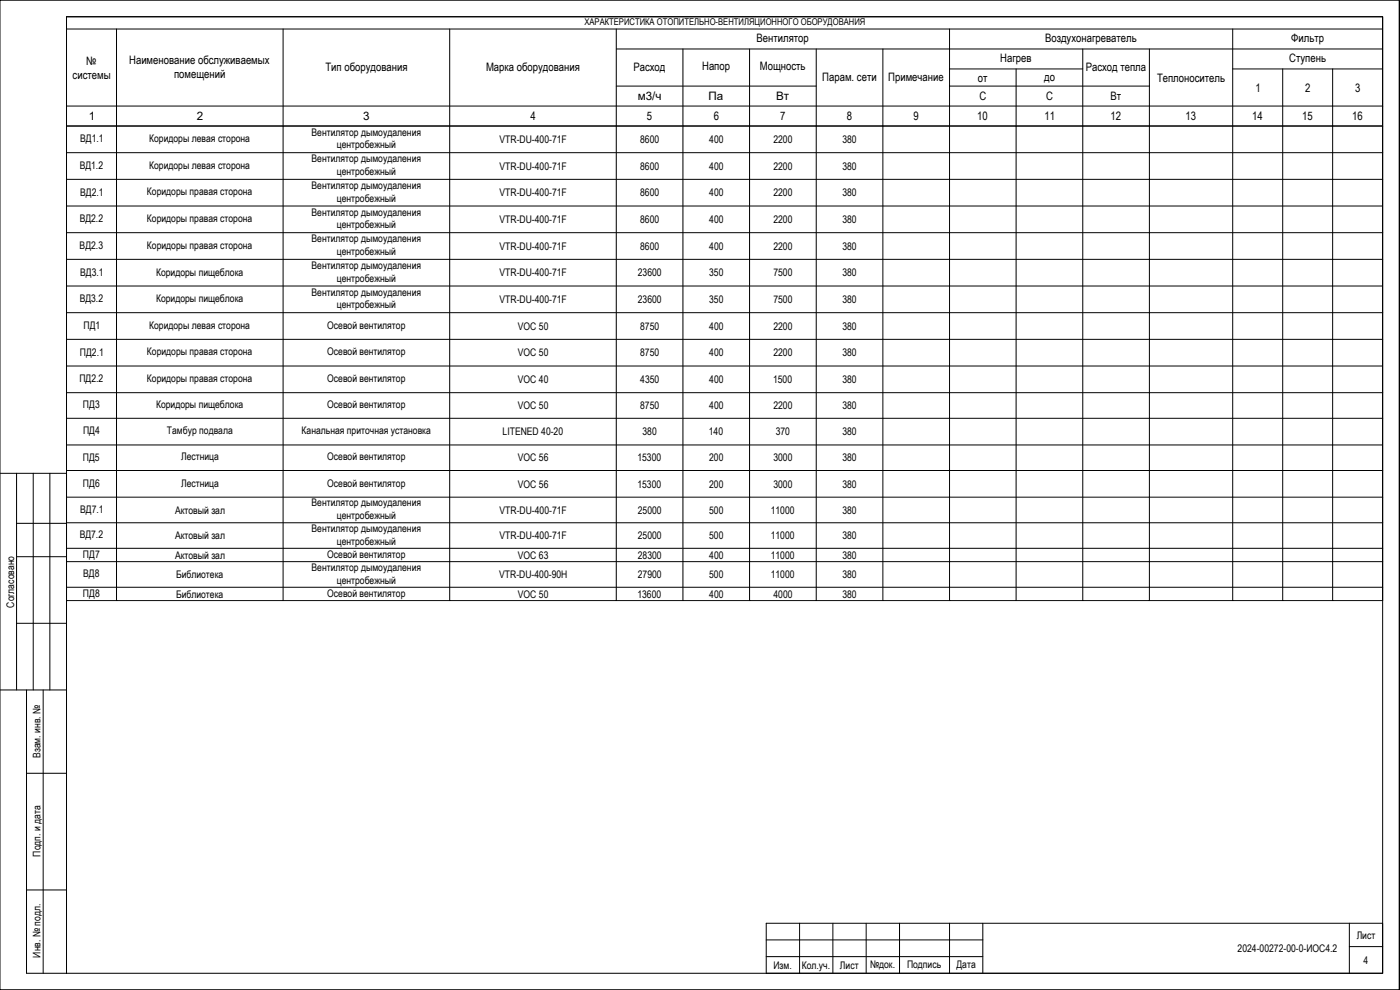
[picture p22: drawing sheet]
<svg xmlns="http://www.w3.org/2000/svg" width="420mm" height="297mm" viewBox="0 0 420 297" stroke-linecap="round" stroke-linejoin="round" font-family="sans-serif">
<defs><g id="words">
<g font-size="3.5">
<text x="227.1" y="12.6">Вентилятор</text>
<text x="313.6" y="12.6">Воздухонагреватель</text>
<text x="387.5" y="12.6">Фильтр</text>
<text x="21.8" y="23.6">системы</text>
<text x="25.9" y="19.4">№</text>
<text x="38.8" y="19.1">Наименование обслуживаемых</text>
<text x="52.2" y="23.3">помещений</text>
<text x="97.7" y="21.2">Тип оборудования</text>
<text x="145.9" y="21.2">Марка оборудования</text>
<text x="190.1" y="21.3">Расход</text>
<text x="210.7" y="21.2">Напор</text>
<text x="228" y="21.2">Мощность</text>
<text x="300.2" y="18.6">Нагрев</text>
<text x="325.8" y="21.3">Расход тепла</text>
<text x="386.9" y="18.6">Ступень</text>
<text x="246.8" y="24.2">Парам. сети</text>
<text x="266.6" y="24.2">Примечание</text>
<text x="293.5" y="24.5">от</text>
<text x="313.4" y="24.2">до</text>
<text x="347.2" y="24.5">Теплоноситель</text>
<text x="376.8" y="27.5">1</text>
<text x="391.7" y="27.5">2</text>
<text x="406.7" y="27.5">3</text>
<text x="191.4" y="30.1">м3/ч</text>
<text x="212.7" y="30">Па</text>
<text x="232.9" y="30.1">Вт</text>
<text x="293.9" y="30.1">С</text>
<text x="313.9" y="30.1">С</text>
<text x="333.3" y="30.1">Вт</text>
<text x="26.6" y="36.1">1</text>
<text x="59" y="36.1">2</text>
<text x="109" y="36.1">3</text>
<text x="159.2" y="36.1">4</text>
<text x="194.2" y="36.1">5</text>
<text x="214.2" y="36.1">6</text>
<text x="234.2" y="36.1">7</text>
<text x="254.2" y="36.1">8</text>
<text x="274.2" y="36.1">9</text>
<text x="293.3" y="36.1">10</text>
<text x="313.5" y="36.1">11</text>
<text x="333.3" y="36.1">12</text>
<text x="355.8" y="36.1">13</text>
<text x="375.8" y="36.1">14</text>
<text x="390.8" y="36.1">15</text>
<text x="405.8" y="36.1">16</text>
</g>
<g font-size="3.1">
<text x="93.5" y="40.7">Вентилятор дымоудаления</text>
<text x="24.1" y="42.7">ВД1.1</text>
<text x="44.8" y="42.6">Коридоры левая сторона</text>
<text x="101.1" y="44.5">центробежный</text>
<text x="149.9" y="42.9">VTR-DU-400-71F</text>
<text x="192.1" y="42.9">8600</text>
<text x="212.9" y="42.9">400</text>
<text x="232.1" y="42.9">2200</text>
<text x="252.8" y="42.9">380</text>
<text x="23.9" y="50.7">ВД1.2</text>
<text x="44.8" y="50.6">Коридоры левая сторона</text>
<text x="93.5" y="48.7">Вентилятор дымоудаления</text>
<text x="101.1" y="52.5">центробежный</text>
<text x="149.9" y="50.9">VTR-DU-400-71F</text>
<text x="192.1" y="50.9">8600</text>
<text x="212.9" y="50.9">400</text>
<text x="232.1" y="50.9">2200</text>
<text x="252.8" y="50.9">380</text>
<text x="24.1" y="58.7">ВД2.1</text>
<text x="44.1" y="58.6">Коридоры правая сторона</text>
<text x="93.5" y="56.7">Вентилятор дымоудаления</text>
<text x="149.9" y="58.9">VTR-DU-400-71F</text>
<text x="192.1" y="58.9">8600</text>
<text x="212.9" y="58.9">400</text>
<text x="232.1" y="58.9">2200</text>
<text x="252.8" y="58.9">380</text>
<text x="93.5" y="64.7">Вентилятор дымоудаления</text>
<text x="101.1" y="60.5">центробежный</text>
<text x="23.9" y="66.7">ВД2.2</text>
<text x="44.1" y="66.6">Коридоры правая сторона</text>
<text x="101.1" y="68.5">центробежный</text>
<text x="149.9" y="66.9">VTR-DU-400-71F</text>
<text x="192.1" y="66.9">8600</text>
<text x="212.9" y="66.9">400</text>
<text x="232.1" y="66.9">2200</text>
<text x="252.8" y="66.9">380</text>
<text x="23.9" y="74.7">ВД2.3</text>
<text x="44.1" y="74.6">Коридоры правая сторона</text>
<text x="93.5" y="72.7">Вентилятор дымоудаления</text>
<text x="101.1" y="76.5">центробежный</text>
<text x="149.9" y="74.9">VTR-DU-400-71F</text>
<text x="192.1" y="74.9">8600</text>
<text x="212.9" y="74.9">400</text>
<text x="232.1" y="74.9">2200</text>
<text x="252.8" y="74.9">380</text>
<text x="24.1" y="82.7">ВД3.1</text>
<text x="46.8" y="82.7">Коридоры пищеблока</text>
<text x="93.5" y="80.7">Вентилятор дымоудаления</text>
<text x="149.9" y="82.9">VTR-DU-400-71F</text>
<text x="191.4" y="82.9">23600</text>
<text x="212.8" y="82.9">350</text>
<text x="232.1" y="82.9">7500</text>
<text x="252.8" y="82.9">380</text>
<text x="93.5" y="88.7">Вентилятор дымоудаления</text>
<text x="101.1" y="84.5">центробежный</text>
<text x="23.9" y="90.7">ВД3.2</text>
<text x="46.8" y="90.7">Коридоры пищеблока</text>
<text x="101.1" y="92.5">центробежный</text>
<text x="149.9" y="90.9">VTR-DU-400-71F</text>
<text x="191.4" y="90.9">23600</text>
<text x="212.8" y="90.9">350</text>
<text x="232.1" y="90.9">7500</text>
<text x="252.8" y="90.9">380</text>
<text x="25.1" y="98.7">ПД1</text>
<text x="44.8" y="98.6">Коридоры левая сторона</text>
<text x="98.2" y="98.6">Осевой вентилятор</text>
<text x="155.4" y="98.9">VOC 50</text>
<text x="192.1" y="98.9">8750</text>
<text x="212.9" y="98.9">400</text>
<text x="232.1" y="98.9">2200</text>
<text x="252.8" y="98.9">380</text>
<text x="24" y="106.7">ПД2.1</text>
<text x="44.1" y="106.6">Коридоры правая сторона</text>
<text x="98.2" y="106.6">Осевой вентилятор</text>
<text x="155.4" y="106.9">VOC 50</text>
<text x="192.1" y="106.9">8750</text>
<text x="212.9" y="106.9">400</text>
<text x="232.1" y="106.9">2200</text>
<text x="252.8" y="106.9">380</text>
<text x="23.8" y="114.7">ПД2.2</text>
<text x="44.1" y="114.6">Коридоры правая сторона</text>
<text x="98.2" y="114.6">Осевой вентилятор</text>
<text x="155.4" y="114.9">VOC 40</text>
<text x="192.2" y="114.9">4350</text>
<text x="212.9" y="114.9">400</text>
<text x="232" y="114.9">1500</text>
<text x="252.8" y="114.9">380</text>
<text x="24.9" y="122.5">ПД3</text>
<text x="46.8" y="122.5">Коридоры пищеблока</text>
<text x="98.2" y="122.5">Осевой вентилятор</text>
<text x="155.4" y="122.8">VOC 50</text>
<text x="192.1" y="122.8">8750</text>
<text x="212.9" y="122.8">400</text>
<text x="232.1" y="122.8">2200</text>
<text x="252.8" y="122.8">380</text>
<text x="24.9" y="130.4">ПД4</text>
<text x="50.1" y="130.3">Тамбур подвала</text>
<text x="90.5" y="130.3">Канальная приточная установка</text>
<text x="150.8" y="130.6">LITENED 40-20</text>
<text x="192.8" y="130.6">380</text>
<text x="212.7" y="130.6">140</text>
<text x="232.8" y="130.6">370</text>
<text x="252.8" y="130.6">380</text>
<text x="24.9" y="138.2">ПД5</text>
<text x="54.3" y="138.1">Лестница</text>
<text x="98.2" y="138.2">Осевой вентилятор</text>
<text x="155.4" y="138.5">VOC 56</text>
<text x="191.3" y="138.4">15300</text>
<text x="212.8" y="138.4">200</text>
<text x="232.1" y="138.4">3000</text>
<text x="252.8" y="138.4">380</text>
<text x="24.9" y="146">ПД6</text>
<text x="54.3" y="146">Лестница</text>
<text x="98.2" y="146">Осевой вентилятор</text>
<text x="155.4" y="146.3">VOC 56</text>
<text x="191.3" y="146.3">15300</text>
<text x="212.8" y="146.3">200</text>
<text x="232.1" y="146.3">3000</text>
<text x="252.8" y="146.3">380</text>
<text x="24.1" y="153.9">ВД7.1</text>
<text x="52.5" y="154.1">Актовый зал</text>
<text x="93.5" y="151.9">Вентилятор дымоудаления</text>
<text x="101.1" y="155.7">центробежный</text>
<text x="149.9" y="154.1">VTR-DU-400-71F</text>
<text x="191.4" y="154.1">25000</text>
<text x="212.8" y="154.1">500</text>
<text x="231.3" y="154.1">11000</text>
<text x="252.8" y="154.1">380</text>
<text x="23.9" y="161.6">ВД7.2</text>
<text x="52.5" y="161.8">Актовый зал</text>
<text x="93.5" y="159.6">Вентилятор дымоудаления</text>
<text x="149.9" y="161.8">VTR-DU-400-71F</text>
<text x="191.4" y="161.8">25000</text>
<text x="212.8" y="161.8">500</text>
<text x="231.3" y="161.8">11000</text>
<text x="252.8" y="161.8">380</text>
<text x="24.9" y="167.4">ПД7</text>
<text x="52.5" y="167.6">Актовый зал</text>
<text x="98.2" y="167.4">Осевой вентилятор</text>
<text x="101.1" y="163.4">центробежный</text>
<text x="155.4" y="167.6">VOC 63</text>
<text x="191.4" y="167.6">28300</text>
<text x="212.9" y="167.6">400</text>
<text x="231.3" y="167.6">11000</text>
<text x="252.8" y="167.6">380</text>
<text x="25" y="173.2">ВД8</text>
<text x="52.8" y="173.5">Библиотека</text>
<text x="93.5" y="171.3">Вентилятор дымоудаления</text>
<text x="149.8" y="173.5">VTR-DU-400-90H</text>
<text x="191.4" y="173.5">27900</text>
<text x="212.8" y="173.5">500</text>
<text x="231.3" y="173.5">11000</text>
<text x="252.8" y="173.5">380</text>
<text x="24.9" y="179.1">ПД8</text>
<text x="52.8" y="179.3">Библиотека</text>
<text x="98.2" y="179">Осевой вентилятор</text>
<text x="101.1" y="175.1">центробежный</text>
<text x="155.4" y="179.3">VOC 50</text>
<text x="191.3" y="179.3">13600</text>
<text x="212.9" y="179.3">400</text>
<text x="232.1" y="179.3">4000</text>
<text x="252.8" y="179.3">380</text>
<text x="4.2" y="182.3" transform="rotate(-90 4.2 182.3)">Согласовано</text>
<text x="12.2" y="227.5" transform="rotate(-90 12.2 227.5)">Взам. инв. №</text>
<text x="12.2" y="257" transform="rotate(-90 12.2 257)">Подп. и дата</text>
<text x="407.2" y="281.6">Лист</text>
<text x="12.2" y="287.3" transform="rotate(-90 12.2 287.3)">Инв. № подл.</text>
<text x="371.4" y="285.6">2024-00272-00-0-ИОС4.2</text>
<text x="232.1" y="290.6">Изм.</text>
<text x="240.6" y="290.6">Кол.уч.</text>
<text x="252.1" y="290.6">Лист</text>
<text x="261.1" y="290.4">№док.</text>
<text x="272.2" y="290.4">Подпись</text>
<text x="287.1" y="290.4">Дата</text>
<text x="409.2" y="289.1">4</text>
</g>
<text font-size="2.8" x="175.4" y="7.6">ХАРАКТЕРИСТИКА ОТОПИТЕЛЬНО-ВЕНТИЛЯЦИОННОГО ОБОРУДОВАНИЯ</text>
</g></defs>
<!-- layer: 0 -->
<g fill="none" stroke="#000" stroke-width=".3">
<path d="M0 .1h420v296.9h-420zM20 5h395v175.2h-395v-142.4h395h-395zM20 5h395v287h-395zM20 8.7h395M35 8.7v171.5M85 8.7v171.5M135 8.7v171.5M185 8.7v171.5M185 14.7h230M205 14.7v165.5M225 14.7v165.5M245 14.7v165.5"/>
<path d="M265 14.7v165.5M285 8.7v171.5M325 14.7v165.5M345 14.7v165.5M370 8.7v171.5M419.9 .1v296.9h-419.9M20 31.8h395M185 25.8h60M285 20.7h40M285 25.8h60M304.9 20.7v159.5M370 20.7h45"/>
<path d="M385 20.7v159.5M399.9 20.7v159.5M20 45.8h395M20 53.8h395M20 61.8h395M20 69.8h395M20 77.8h395M20 85.8h395M20 93.8h395M20 101.8h395M20 109.8h395M20 117.8h395"/>
<path d="M20 125.5h395M20 133.5h395M20 141.2h395M20 149.2h395M20 156.9h395M20 164.5h395M20 168.5h395M20 176.2h395"/>
</g>
<g fill="none" stroke="#000" stroke-width=".3">
<path d="M0 142h20v150h-12v-85M5 142v65M5 157h15M10 142v65M15 142v65M5 167h15M5 187h15M0 207h20M13 207v85M8 232h12M8 267h12M230 277h185v15h-185z"/>
<path d="M240 277v15M250 277v15M259.9 277v15M270 277v15M285 277v15M295 277v15M405 277v15M230 282h65M230 287h65M405 284h10"/>
</g>
<use href="#words"/>
</svg>
